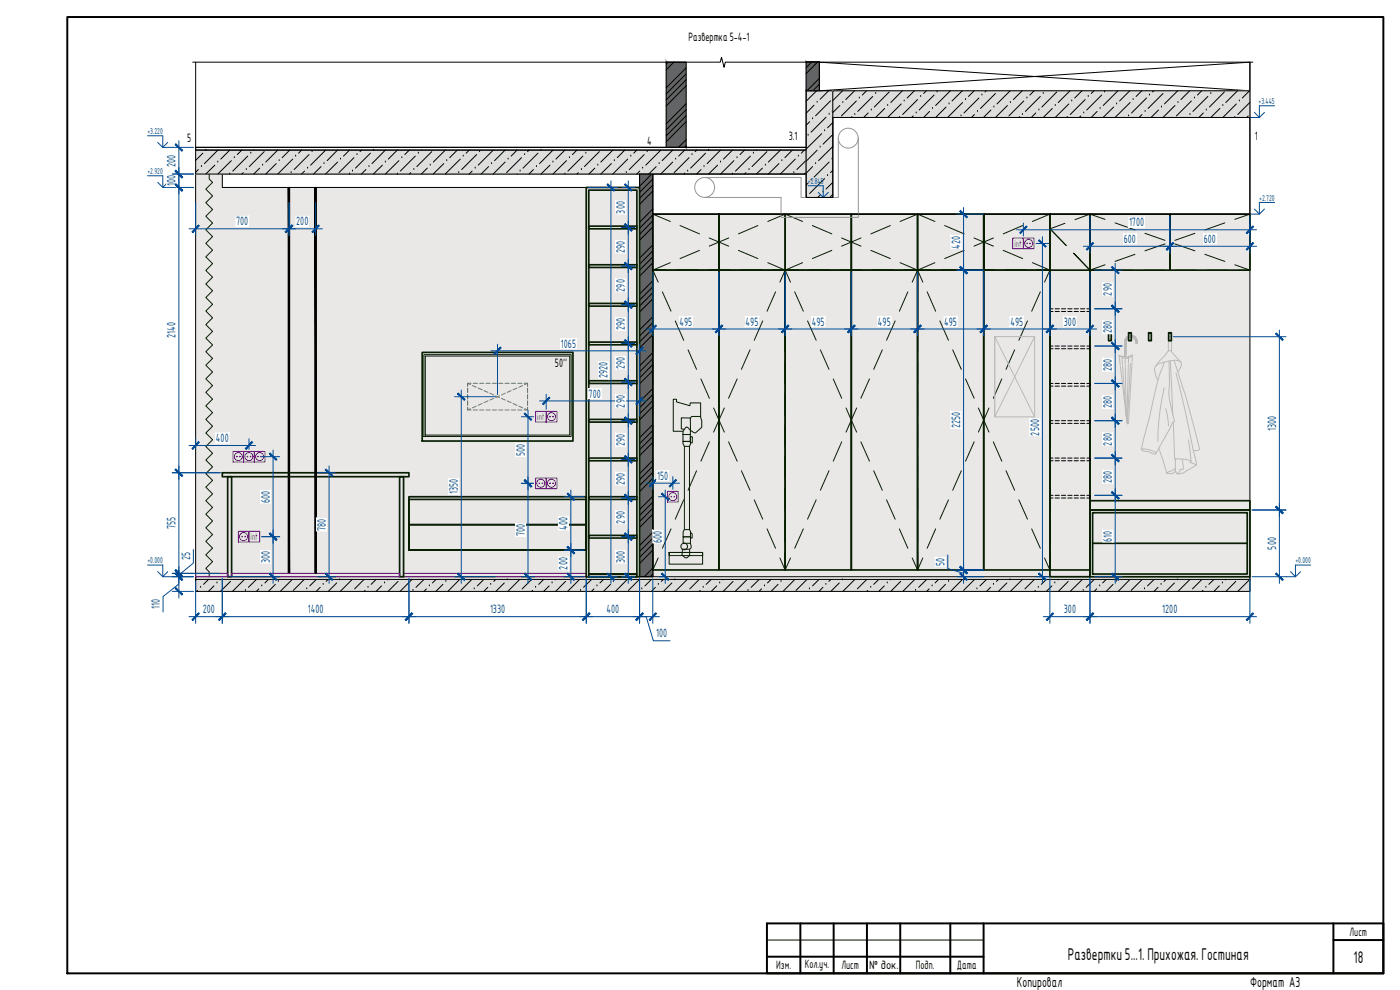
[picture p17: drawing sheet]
<svg xmlns="http://www.w3.org/2000/svg" width="420mm" height="297mm" viewBox="0 0 420 297" stroke-linecap="round" stroke-linejoin="round" font-family="sans-serif">
<defs><g id="words">
<g font-size="4.9">
<text x="320.5" y="288.1">Развертки 5...1. Прихожая. Гостиная</text>
<text x="406.2" y="288.8">18</text>
</g>
<g font-size="4.2">
<text x="305.2" y="296.1">Копировал</text>
<text x="375.2" y="296.1">Формат A3</text>
</g>
<g font-size="3.5">
<text x="206.6" y="12.2">Развертка 5-4-1</text>
<text x="56.2" y="42.7">5</text>
<text x="194.2" y="43.4">4</text>
<text x="236.7" y="42">3.1</text>
<text x="376.6" y="42">1</text>
<text x="166.5" y="110.2">50''</text>
<text x="405" y="280.8">Лист</text>
<text x="233" y="290.8">Изм.</text>
<text x="241.5" y="290.4">Кол.уч.</text>
<text x="252.6" y="290.8">Лист</text>
<text x="260.9" y="290.8">№ док.</text>
<text x="274.9" y="290.8">Подп.</text>
<text x="287.2" y="290.6">Дата</text>
</g>
<g font-size="3.5" fill="#004a95">
<text x="52.7" y="50.1" transform="rotate(-90 52.7 50.1)">200</text>
<text x="52.7" y="55.9" transform="rotate(-90 52.7 55.9)">100</text>
<text x="187.5" y="64.1" transform="rotate(-90 187.5 64.1)">300</text>
<text x="70.9" y="67.6">700</text>
<text x="88.9" y="67.6">200</text>
<text x="338.8" y="67.9">1700</text>
<text x="187.5" y="75.9" transform="rotate(-90 187.5 75.9)">290</text>
<text x="288.2" y="74.6" transform="rotate(-90 288.2 74.6)">420</text>
<text x="337.3" y="72.9">600</text>
<text x="361.3" y="72.9">600</text>
<text x="187.5" y="87.5" transform="rotate(-90 187.5 87.5)">290</text>
<text x="333.7" y="88.7" transform="rotate(-90 333.7 88.7)">290</text>
<text x="52.7" y="101.4" transform="rotate(-90 52.7 101.4)">2140</text>
<text x="187.5" y="99.1" transform="rotate(-90 187.5 99.1)">290</text>
<text x="203.9" y="97.7">495</text>
<text x="223.8" y="97.7">495</text>
<text x="243.6" y="97.7">495</text>
<text x="263.5" y="97.7">495</text>
<text x="283.4" y="97.7">495</text>
<text x="303.2" y="97.7">495</text>
<text x="319.3" y="97.7">300</text>
<text x="333.7" y="100.1" transform="rotate(-90 333.7 100.1)">280</text>
<text x="168.4" y="104.3">1065</text>
<text x="182.3" y="113.5" transform="rotate(-90 182.3 113.5)">2920</text>
<text x="187.5" y="110.7" transform="rotate(-90 187.5 110.7)">290</text>
<text x="333.7" y="111.3" transform="rotate(-90 333.7 111.3)">280</text>
<text x="176.7" y="119.3">700</text>
<text x="187.5" y="122.3" transform="rotate(-90 187.5 122.3)">290</text>
<text x="333.7" y="122.5" transform="rotate(-90 333.7 122.5)">280</text>
<text x="288.2" y="128.5" transform="rotate(-90 288.2 128.5)">2250</text>
<text x="311.8" y="130.7" transform="rotate(-90 311.8 130.7)">2500</text>
<text x="382.9" y="129.3" transform="rotate(-90 382.9 129.3)">1300</text>
<text x="64.8" y="132.7">400</text>
<text x="157.5" y="136.9" transform="rotate(-90 157.5 136.9)">500</text>
<text x="187.5" y="133.9" transform="rotate(-90 187.5 133.9)">290</text>
<text x="333.7" y="133.7" transform="rotate(-90 333.7 133.7)">280</text>
<text x="137.4" y="148.3" transform="rotate(-90 137.4 148.3)">1350</text>
<text x="187.5" y="145.5" transform="rotate(-90 187.5 145.5)">290</text>
<text x="197.3" y="144">150</text>
<text x="333.7" y="144.9" transform="rotate(-90 333.7 144.9)">280</text>
<text x="80.9" y="150.9" transform="rotate(-90 80.9 150.9)">600</text>
<text x="52.7" y="158.8" transform="rotate(-90 52.7 158.8)">755</text>
<text x="97.7" y="159.3" transform="rotate(-90 97.7 159.3)">780</text>
<text x="157.5" y="160.9" transform="rotate(-90 157.5 160.9)">700</text>
<text x="170.3" y="158.9" transform="rotate(-90 170.3 158.9)">400</text>
<text x="187.5" y="157.1" transform="rotate(-90 187.5 157.1)">290</text>
<text x="198.7" y="162.9" transform="rotate(-90 198.7 162.9)">600</text>
<text x="333.7" y="162.5" transform="rotate(-90 333.7 162.5)">610</text>
<text x="382.9" y="164.9" transform="rotate(-90 382.9 164.9)">500</text>
<text x="57" y="168.1" transform="rotate(-90 57 168.1)">25</text>
<text x="80.9" y="168.9" transform="rotate(-90 80.9 168.9)">300</text>
<text x="170.3" y="170.9" transform="rotate(-90 170.3 170.9)">200</text>
<text x="187.5" y="168.9" transform="rotate(-90 187.5 168.9)">300</text>
<text x="283.4" y="169.8" transform="rotate(-90 283.4 169.8)">50</text>
<text x="47.9" y="182.8" transform="rotate(-90 47.9 182.8)">110</text>
<text x="60.9" y="184">200</text>
<text x="92.4" y="184">1400</text>
<text x="147.1" y="184">1330</text>
<text x="182" y="184">400</text>
<text x="319.3" y="184">300</text>
<text x="348.8" y="184">1200</text>
<text x="196.9" y="191.2">100</text>
</g>
<g font-size="2.8" fill="#8a00b8">
<text x="304.4" y="74">int</text>
<text x="161.2" y="126">int</text>
<text x="75.2" y="162">int</text>
</g>
<g font-size="2.4" fill="#004a95">
<text x="377.7" y="31.3">+3.445</text>
<text x="44.2" y="40.3">+3.220</text>
<text x="44.2" y="52.3">+2.920</text>
<text x="242.4" y="55.3">+2.845</text>
<text x="377.9" y="60.3">+2.720</text>
<text x="44.2" y="169.1">+0.000</text>
<text x="388.8" y="169.1">+0.000</text>
</g>
</g></defs>
<g fill="#eae8e6" stroke="#eae8e6" stroke-width=".3">
<path d="M58.7 52.2l8 4v-4zM58.7 52.2l8 4h-8z"/>
<path d="M58.7 56.2l133.2 116.8v-116.8zM58.7 56.2l133.2 116.8h-133.2z"/>
<path d="M195.9 64.2l179.2 108.8v-108.8zM195.9 64.2l179.2 108.8h-179.2z"/>
</g>
<g fill="#000" stroke="#000" stroke-width=".3">
<path d="M86.5 56.2l.4 115.8v-115.8zM86.5 56.2l.4 115.8h-.4z"/>
<path d="M94.5 56.2l.4 115.8v-115.8zM94.5 56.2l.4 115.8h-.4z"/>
</g>
<g fill="#636466" stroke="#636466" stroke-width=".3">
<path d="M191.9 52.2l4 120.8v-120.8zM191.9 52.2l4 120.8h-4z"/>
<path d="M199.9 18.7l6 25.5v-25.5zM199.9 18.7l6 25.5h-6z"/>
<path d="M241.9 18.5l4 8.7v-8.7zM241.9 18.5l4 8.7h-4z"/>
</g>
<g fill="none" stroke="#000" stroke-width=".3">
<path d="M200.4 18.7l-.5 .5M202.2 18.7l-2.3 2.3M243.7 18.5l-1.8 1.8M245.4 18.5l-3.5 3.6M205.9 20.4l-6 6M205.9 31.1l-6 6.1M205.9 22.2l-6 6M205.9 32.9l-6 6M205.9 23.9l-6 6.1M205.9 34.7l-6 6.1M205.9 25.8l-6 6M205.9 36.5l-6 6"/>
<path d="M243 36.5l-1.1 1.1M243.9 35.6h.1M244.3 31.6l-2.4 2.4M245.1 27.2l-3.2 3.2M245.2 30.7h.1M245.9 23.5l-3.8 3.7M245.9 27.1l-.2 .1M245.9 25.3l-2 1.9M247.5 39.2h.1M247.9 35.2l-4.5 4.5M248.7 27.2l-2.6 2.6M248.8 34.3h.1"/>
<path d="M249.3 30.3l-4.5 4.4M249.9 36.8l-1.5 1.5M249.9 33.2l-.2 .2M252.1 31.7l-2.2 2.1M252.9 27.2l-3 3M252.9 30.8h.1M255.7 35.2h.1M256.5 27.2l-2.7 2.7M256.5 34.4h.1M257 30.3l-4.5 4.5M257.9 29.4h.1M260.1 27.2l-1.3 1.3"/>
<path d="M260.6 33.9l-1.4 1.3M261.5 33h.1M261.9 28.9l-4.5 4.5M262.8 28.1h.1M265.5 32.5l-2.7 2.7M266.4 31.7h.1M266.9 27.6l-4.5 4.5M270 35.2h.1M270.5 31.2l-4.1 4M270.8 27.2l-3.5 3.6M271.4 30.3h.1M274.1 34.8l-.5 .4"/>
<path d="M274.4 27.2l-2.2 2.2M275 33.9h.1M275.4 29.9l-4.5 4.5M276.3 28.9h.1M278 27.2l-.8 .9M279 33.4l-1.8 1.8M279.9 32.5h.1M280.3 28.5l-4.5 4.5M281.2 27.6h.1M283.9 32.1l-3.1 3.1M284.8 31.2h.1M285.2 27.2l-4.4 4.5"/>
<path d="M288.4 34.8h.1M288.8 27.2l-3.1 3.1M288.9 30.8l-4.5 4.4M289.8 29.9h.1M292.4 27.2l-1.7 1.7M292.4 34.4l-.9 .8M293.4 33.4h.1M293.8 29.4l-4.5 4.5M294.7 28.5h.1M296 27.2l-.4 .4M297.4 33l-2.3 2.2M298.3 32.1h.1"/>
<path d="M298.7 28.1l-4.4 4.4M302.3 31.7l-3.6 3.5M303.1 27.2l-3.9 4M303.2 30.8h.1M305.9 35.2h.1M306.7 27.2l-2.6 2.7M306.8 34.4h.1M307.3 30.3l-4.5 4.5M308.2 29.4h.1M310.3 27.2l-1.2 1.3M310.9 33.9l-1.4 1.3M311.8 33h.1"/>
<path d="M312.2 28.9l-4.5 4.5M313.1 28.1h.1M315.8 32.5l-2.7 2.7M316.7 31.7h.1M317.2 27.6l-4.5 4.5M320.3 35.2h.1M320.8 31.2l-4.1 4M321.1 27.2l-3.5 3.6M321.6 30.3h.1M324.4 34.8l-.5 .4M324.7 27.2l-2.2 2.2M325.2 33.9h.1"/>
<path d="M325.7 29.9l-4.5 4.5M326.6 28.9h.1M328.3 27.2l-.8 .9M329.3 33.4l-1.8 1.8M330.2 32.5h.1M330.6 28.5l-4.5 4.5M331.5 27.6h.1M334.2 32.1l-3.2 3.1M335.1 31.2h.1M335.5 27.2l-4.4 4.5M338.7 34.8h.1M339 27.2l-3 3.1"/>
<path d="M339.2 30.8l-4.6 4.4M340.1 29.9h.1M342.6 27.2l-1.6 1.7M342.7 34.4l-.9 .8M343.7 33.4h.1M344.1 29.4l-4.5 4.5M345 28.5h.1M346.2 27.2l-.3 .4M347.7 33l-2.3 2.2M348.6 32.1h.1M349 28.1l-4.4 4.4M352.6 31.7l-3.6 3.5"/>
<path d="M353.4 27.2l-3.9 4M353.5 30.8h.1M356.2 35.2h.1M357 27.2l-2.6 2.7M357.1 34.4h.1M357.5 30.3l-4.4 4.5M358.5 29.4h.1M360.6 27.2l-1.2 1.3M361.1 33.9l-1.3 1.3M362 33h.1M362.5 28.9l-4.5 4.5M363.4 28.1h.1"/>
<path d="M366.1 32.5l-2.7 2.7M367 31.7h.1M367.5 27.6l-4.5 4.5M370.6 35.2h.1M371.1 31.2l-4.1 4M371.4 27.2l-3.5 3.6M371.9 30.3h.1M374.6 34.8l-.4 .4M375 27.2l-2.2 2.2M375.1 30.7l-3.6 3.7M59.5 50.9l-.8 .8M60.5 50h.1"/>
<path d="M60.9 46l-2.2 2.1M61.8 45.1h.1M64.5 49.6l-2.7 2.6M65.4 48.6h.1M65.4 45l-4.1 4.1M69 52.2h.1M69 45l-2.7 2.7M69.4 48.2l-4 4M70.3 47.3h.1M72.6 45l-1.4 1.4M73 51.8l-.4 .4M73.9 50.9h.1"/>
<path d="M74.3 46.8l-4.4 4.5M75.3 46h.1M76.2 45v.1M77.9 50.4l-1.7 1.8M78.8 49.6h.1M79.3 45.5l-4.5 4.5M82.9 49.1l-3.1 3.1M83.4 45l-3.6 3.6M83.8 48.2h.1M87 45l-2.3 2.3M87.4 51.8h.1M87.8 47.7l-4.4 4.5"/>
<path d="M88.7 46.8h.1M90.5 45l-.9 1M91.4 51.3l-.9 .9M92.3 50.4h.1M92.8 46.4l-4.5 4.5M93.6 45.5h.1M96.4 50l-2.3 2.2M97.2 49.1h.1M97.7 45.1l-4.5 4.5M101.3 45l-3.1 3.2M101.3 48.6l-3.6 3.6M102.2 47.7h.1"/>
<path d="M104.9 52.2h.1M104.9 45l-1.8 1.8M105.8 51.3h.1M106.2 47.3l-4.5 4.5M107.1 46.4h.1M108.5 45l-.5 .5M109.8 50.9l-1.3 1.3M110.7 50h.1M111.2 46l-4.5 4.4M112.1 45.1h.1M114.8 49.6l-2.7 2.6M115.7 48.6h.1"/>
<path d="M115.7 45l-4.1 4.1M119.3 52.2h.1M119.3 45l-2.8 2.7M119.7 48.2l-4 4M120.6 47.3h.1M122.9 45l-1.4 1.4M123.3 51.8l-.4 .4M124.2 50.9h.1M124.6 46.8l-4.5 4.5M125.6 46h.1M126.4 45v.1M128.2 50.4l-1.8 1.8"/>
<path d="M129.1 49.6h.1M129.6 45.5l-4.5 4.5M133.2 49.1l-3.2 3.1M133.6 45l-3.6 3.6M134.1 48.2h.1M137.2 45l-2.2 2.3M137.7 51.8h.1M138.1 47.7l-4.5 4.5M139 46.8h.1M140.8 45l-.9 1M141.7 51.3l-.9 .9M142.6 50.4h.1"/>
<path d="M143 46.4l-4.4 4.5M143.9 45.5h.1M146.6 50l-2.2 2.2M147.5 49.1h.1M148 45.1l-4.5 4.5M151.6 45l-3.2 3.2M151.6 48.6l-3.6 3.6M152.5 47.7h.1M155.2 52.2h.1M155.2 45l-1.8 1.8M156.1 51.3h.1M156.5 47.3l-4.5 4.5"/>
<path d="M157.4 46.4h.1M158.8 45l-.5 .5M160.1 50.9l-1.3 1.3M161 50h.1M161.5 46l-4.5 4.4M162.3 45.1h.1M165.1 49.6l-2.8 2.6M165.9 48.6h.1M165.9 45l-4 4.1M169.5 52.2h.1M169.5 45l-2.7 2.7M170 48.2l-4.1 4"/>
<path d="M170.9 47.3h.1M173.1 45l-1.3 1.4M173.6 51.8l-.5 .4M174.5 50.9h.1M174.9 46.8l-4.5 4.5M175.8 46h.1M176.7 45v.1M178.5 50.4l-1.8 1.8M179.4 49.6h.1M179.9 45.5l-4.5 4.5M183.5 49.1l-3.2 3.1M183.9 45l-3.6 3.6"/>
<path d="M184.4 48.2h.1M187.5 45l-2.2 2.3M188 51.8h.1M188.4 47.7l-4.5 4.5M189.3 46.8h.1M191.1 45l-.9 1M192 51.3l-.9 .9M192.9 50.4h.1M193.3 46.4l-4.5 4.5M194.2 45.5h.1M195.6 52.2l-3.7 3.7M195.9 53.7l-4 4"/>
<path d="M195.9 55.5l-4 4M195.9 57.3l-4 4M196.9 50l-2.2 2.2M197.8 49.1h.1M198.3 45.1l-4.5 4.5M201.9 45l-3.2 3.2M201.9 48.6l-3.6 3.6M202.8 47.7h.1M205.4 52.2h.1M205.5 45l-1.8 1.8M205.9 41.9l-2.3 2.3M205.9 43.7l-.5 .5"/>
<path d="M206.4 51.3h.1M206.8 47.3l-4.5 4.5M207.7 46.4h.1M209.1 45l-.5 .5M210.4 50.9l-1.4 1.3M211.3 50h.1M211.8 46l-4.5 4.4M212.6 45.1h.1M215.3 49.6l-2.7 2.6M216.2 48.6h.1M216.2 45l-4 4.1M219.8 52.2h.1"/>
<path d="M219.8 45l-2.7 2.7M220.3 48.2l-4.1 4M221.2 47.3h.1M223.4 45l-1.3 1.4M223.9 51.8l-.5 .4M224.8 50.9h.1M225.2 46.8l-4.5 4.5M226.1 46h.1M227 45v.1M228.8 50.4l-1.8 1.8M229.7 49.6h.1M230.2 45.5l-4.5 4.5"/>
<path d="M233.8 49.1l-3.2 3.1M234.2 45l-3.6 3.6M234.7 48.2h.1M237.8 45l-2.3 2.3M238.3 51.8h.1M238.7 47.7l-4.5 4.5M239.6 46.8h.1M241.4 45l-.9 1M241.9 48.1l-2.8 2.8M241.9 51.7l-.5 .5M242.1 59h.1M242.5 40.6h.1"/>
<path d="M242.5 54.9l-.6 .6M243.4 54h.1M243.9 50l-2 2M244.8 49.1h.1M245.2 45.1l-3.3 3.3M246.1 44.1h.1M246.1 58.5l-.7 .8M246.6 40.1l-4.5 4.5M247 57.6h.1M247.5 53.6l-4.5 4.5M248.4 52.7h.1M248.8 48.6l-4.5 4.6"/>
<path d="M249.7 47.7h.1M249.9 40.4l-2.9 2.9M249.9 44l-4.2 4.2M249.9 51.1l-.6 .7M249.9 54.7l-2 2M249.9 58.3l-.9 1M195.9 62.7l-4 4M195.9 73.5l-4 4M195.9 64.5l-4 4M195.9 75.3l-4 4M195.9 66.3l-4 4M195.9 77.1l-4 4"/>
<path d="M195.9 68.1l-4 4M195.9 78.9l-4 4M195.9 84.2l-4 4.1M195.9 95l-4 4M195.9 86l-4 4M195.9 96.8l-4 4M195.9 87.8l-4 4M195.9 98.6l-4 4M195.9 89.6l-4 4M195.9 105.8l-4 4M195.9 116.6l-4 4M195.9 107.6l-4 4"/>
<path d="M195.9 118.3l-4 4.1M195.9 109.4l-4 4M195.9 100.4l-4 4M195.9 111.2l-4 4M195.9 127.4l-4 3.9M195.9 138.1l-4 4M195.9 129.1l-4 4M195.9 139.9l-4 4M195.9 120.2l-4 3.9M195.9 130.9l-4 4M195.9 121.9l-4 4.1M195.9 132.7l-4 4"/>
<path d="M195.9 148.9l-4 4M195.9 159.7l-4 4M195.9 150.7l-4 4M195.9 141.7l-4 4M195.9 152.5l-4 4M195.9 143.5l-4 4M195.9 154.3l-4 4M59 173.8l-.3 .3M59.3 177.2l-.3 .2M60.2 176.2h.1M62.6 173.8l-1.5 1.5M64.2 175.8l-1.6 1.6"/>
<path d="M65.1 174.9h.1M66.2 173.8l-.2 .2M69.2 174.4l-3 3M73.4 173.8l-3.6 3.6M73.7 177.2h.1M77 173.8l-2.5 2.4M77.7 176.7l-.7 .7M78.6 175.8h.1M80.6 173.8l-1.1 1.1M82.6 175.3l-2 2.1M83.5 174.4h.1M87.6 174l-3.5 3.4"/>
<path d="M91.3 173.8l-3.3 3.4M92.1 176.7h.1M94.9 173.8l-1.9 2M96.1 176.2l-1.2 1.2M97 175.3h.1M98.5 173.8l-.6 .6M101 174.9l-2.5 2.5M101.9 174h.1M105.7 173.8l-3.6 3.6M109.3 173.8l-2.9 2.9M109.6 177.2l-.3 .2M110.4 176.2h.1"/>
<path d="M112.9 173.8l-1.5 1.5M114.5 175.8l-1.6 1.6M115.4 174.9h.1M116.5 173.8l-.2 .2M119.5 174.4l-3 3M123.7 173.8l-3.6 3.6M124 177.2h.1M127.3 173.8l-2.5 2.4M128 176.7l-.7 .7M128.9 175.8h.1M130.9 173.8l-1.1 1.1M132.9 175.3l-2.1 2.1"/>
<path d="M133.8 174.4h.1M137.8 174l-3.4 3.4M141.6 173.8l-3.3 3.4M142.3 176.7h.1M145.2 173.8l-1.9 2M146.4 176.2l-1.2 1.2M147.3 175.3h.1M148.8 173.8l-.6 .6M151.3 174.9l-2.5 2.5M152.2 174h.1M156 173.8l-3.6 3.6M159.6 173.8l-2.9 2.9"/>
<path d="M159.9 177.2l-.3 .2M160.7 176.2h.1M163.2 173.8l-1.5 1.5M164.8 175.8l-1.6 1.6M165.7 174.9h.1M166.8 173.8l-.2 .2M169.7 174.4l-2.9 3M173.9 173.8l-3.6 3.6M174.2 177.2h.1M177.5 173.8l-2.4 2.4M178.3 176.7l-.8 .7M179.2 175.8h.1"/>
<path d="M181.1 173.8l-1.1 1.1M183.2 175.3l-2.1 2.1M184.1 174.4h.1M188.1 174l-3.4 3.4M191.9 173.8l-3.3 3.4M192.6 176.7h.1M195.5 173.8l-2 2M195.9 170.5l-2.6 2.5M195.9 161.5l-4 4M195.9 172.2l-.8 .8M195.9 163.3l-4 3.9M195.9 165l-4 4.1"/>
<path d="M196.7 176.2l-1.2 1.2M197.6 175.3h.1M199.1 173.8l-.6 .6M201.6 174.9l-2.5 2.5M202.5 174h.1M206.2 173.8l-3.6 3.6M209.8 173.8l-2.8 2.9M210.1 177.2l-.3 .2M211 176.2h.1M213.4 173.8l-1.5 1.5M215.1 175.8l-1.7 1.6M216 174.9h.1"/>
<path d="M217 173.8l-.1 .2M220 174.4l-3 3M224.2 173.8l-3.6 3.6M224.5 177.2h.1M227.8 173.8l-2.4 2.4M228.6 176.7l-.8 .7M229.4 175.8h.1M231.4 173.8l-1.1 1.1M233.5 175.3l-2.1 2.1M234.4 174.4h.1M238.4 174l-3.4 3.4M242.2 173.8l-3.3 3.4"/>
<path d="M242.9 176.7h.1M245.8 173.8l-2 2M247 176.2l-1.2 1.2M247.9 175.3h.1M249.4 173.8l-.6 .6M251.9 174.9l-2.6 2.5M252.8 174h.1M256.5 173.8l-3.6 3.6M260.1 173.8l-2.8 2.9M260.4 177.2l-.3 .2M261.3 176.2h.1M263.7 173.8l-1.5 1.5"/>
<path d="M265.4 175.8l-1.7 1.6M266.3 174.9h.1M267.3 173.8l-.1 .2M270.3 174.4l-3 3M274.5 173.8l-3.6 3.6M274.8 177.2h.1M278.1 173.8l-2.4 2.4M278.8 176.7l-.7 .7M279.7 175.8h.1M281.7 173.8l-1.1 1.1M283.8 175.3l-2.1 2.1M284.7 174.4h.1"/>
<path d="M288.7 174l-3.4 3.4M292.5 173.8l-3.3 3.4M293.2 176.7h.1M296.1 173.8l-2 2M297.3 176.2l-1.2 1.2M298.2 175.3h.1M299.7 173.8l-.7 .6M302.2 174.9l-2.6 2.5M303.1 174h.1M306.8 173.8l-3.6 3.6M310.4 173.8l-2.8 2.9M310.7 177.2l-.3 .2"/>
<path d="M311.6 176.2h.1M314 173.8l-1.5 1.5M315.7 175.8l-1.7 1.6M316.6 174.9h.1M317.6 173.8l-.1 .2M320.6 174.4l-3 3M324.8 173.8l-3.6 3.6M325.1 177.2h.1M328.4 173.8l-2.4 2.4M329.1 176.7l-.7 .7M330 175.8h.1M332 173.8l-1.1 1.1"/>
<path d="M334.1 175.3l-2.1 2.1M335 174.4h.1M339 174l-3.4 3.4M342.8 173.8l-3.3 3.4M343.5 176.7h.1M346.4 173.8l-2 2M347.6 176.2l-1.3 1.2M348.4 175.3h.1M349.9 173.8l-.6 .6M352.5 174.9l-2.6 2.5M353.4 174h.1M357.1 173.8l-3.6 3.6"/>
<path d="M360.7 173.8l-2.8 2.9M361 177.2l-.3 .2M361.9 176.2h.1M364.3 173.8l-1.5 1.5M365.9 175.8l-1.6 1.6M366.9 174.9h.1M367.9 173.8l-.2 .2M370.9 174.4l-3 3M375.1 173.8l-3.6 3.6"/>
</g>
<!-- layer: 0 -->
<g fill="none" stroke="#000" stroke-width=".3">
<path d="M57.8 18.7h158.4l.3-1.5 .8 3 .4-1.5h158.3M58.7 18.7v25.5h183.2v-17.4M199.9 18.7h6v25.5h-6zM241.9 18.5h4v8.7h-4zM245.9 18.7v8.5h129.2v-8.5M245.9 18.7l129.2 8.5v-8.5l-129.2 8.5zM241.9 27.2h8v32.1h-8zM249.9 27.2h125.2v8h-125.2zM58.7 44.2h191.2v-17h125.2v150.2h-316.4zM58.7 45h183.2v7.2h-183.2zM58.7 44.2h183.2v.8h-183.2zM66.7 52.2h125.2v4h-125.2z"/>
<path d="M191.9 52.2h4v120.8h-4zM195.9 52.2h46v7.1h8v-24.1h125.2v29h-179.2zM316 92.7h-.9v.8h.9M316.7 93.5h1.2M316.7 92.7h1.2M318.6 93.5h1.2M318.6 92.7h1.2M320.5 93.5h1.2M320.5 92.7h1.2M322.4 93.5h1.2M322.4 92.7h1.2M324.3 93.5h1.2"/>
<path d="M324.3 92.7h1.2M326.2 92.7h.9v.8h-.9M316 115h-.9v.9h.9M316 103.8h-.9v.8h.9M316.7 115.9h1.2M316.7 115h1.2M316.7 104.6h1.2M316.7 103.8h1.2M318.6 115.9h1.2M318.6 115h1.2M318.6 104.6h1.2M318.6 103.8h1.2"/>
<path d="M320.5 115.9h1.2M320.5 115h1.2M320.5 104.6h1.2M320.5 103.8h1.2M322.4 115.9h1.2M322.4 115h1.2M322.4 104.6h1.2M322.4 103.8h1.2M324.3 115.9h1.2M324.3 115h1.2M324.3 104.6h1.2M324.3 103.8h1.2"/>
<path d="M326.2 115h.9v.9h-.9M326.2 103.8h.9v.8h-.9M316 137.4h-.9v.8h.9M316 126.2h-.9v.8h.9M316.7 138.2h1.2M316.7 137.4h1.2M316.7 127h1.2M316.7 126.2h1.2M318.6 138.2h1.2M318.6 137.4h1.2M318.6 127h1.2M318.6 126.2h1.2"/>
<path d="M320.5 138.2h1.2M320.5 137.4h1.2M320.5 127h1.2M320.5 126.2h1.2M322.4 138.2h1.2M322.4 137.4h1.2M322.4 127h1.2M322.4 126.2h1.2M324.3 138.2h1.2M324.3 137.4h1.2M324.3 127h1.2M324.3 126.2h1.2"/>
<path d="M326.2 137.4h.9v.8h-.9M326.2 126.2h.9v.8h-.9M316 148.6h-.9v.8h.9M316.7 149.4h1.2M316.7 148.6h1.2M318.6 149.4h1.2M318.6 148.6h1.2M320.5 149.4h1.2M320.5 148.6h1.2M322.4 149.4h1.2M322.4 148.6h1.2M324.3 149.4h1.2"/>
<path d="M324.3 148.6h1.2M326.2 148.6h.9v.8h-.9M58.7 173h316.4v.8h-316.4zM58.7 173.8h316.4v3.6h-316.4zM230.2 282.1h65"/>
</g>
<g fill="#dedfdd" stroke="#dedfdd" stroke-width=".3">
<path d="M58.7 173.8l316.4 3.6v-3.6zM58.7 173.8l316.4 3.6h-316.4z"/>
<path d="M58.7 45l183.2 7.2v-7.2zM58.7 45l183.2 7.2h-183.2z"/>
<path d="M241.9 27.2l8 32.1v-32.1zM241.9 27.2l8 32.1h-8z"/>
<path d="M249.9 27.2l125.2 8v-8zM249.9 27.2l125.2 8h-125.2z"/>
</g>
<g fill="none" stroke="#071f00" stroke-width=".51">
<path d="M175.9 56.2h16v116.8h-16zM176.7 57.1h14.4v115.1h-14.4zM176.7 79.4h14.4v.8h-14.4zM176.7 67.8h14.4v.9h-14.4zM195.9 64.2h19.9v16.9v-16.9h19.8v16.9h-39.7zM235.6 64.2h19.9v16.9h-19.9zM255.5 64.2h19.9v16.9h-19.9zM275.4 64.2h19.8v16.9v-16.9h19.9v16.9h-39.7zM315.1 64.2h12v108.8h-12zM327.1 64.2h24v16.9h-24zM351.1 64.2h24v16.9h-24zM176.7 91h14.4v.8h-14.4z"/>
<path d="M195.9 81.1h19.9v89.9h-19.9zM215.8 81.1h19.8v89.9h-19.8zM235.6 81.1h19.9v89.9h-19.9zM255.5 81.1h19.9v89.9h-19.9zM275.4 81.1h19.8v89.9h-19.8zM295.2 81.1h19.9v89.9h-19.9zM315.1 81.1h12v89.9h-12zM332.7 99.9h.8v2.3h-.8zM338.7 99.9h.8v2.3h-.8zM344.7 99.9h.8v2.3h-.8zM350.7 99.9h.8v2.3h-.8zM126.7 105.7h45.3v26.6h-45.3z"/>
<path d="M176.7 114.2h14.4v.8h-14.4zM176.7 102.6h14.4v.8h-14.4zM176.7 137.4h14.4v.8h-14.4zM176.7 125.8h14.4v.8h-14.4zM66.7 141.8h56v1.2h-56zM68.3 143h1.2v30h-1.2zM119.9 143h1.2v30h-1.2zM122.7 149h53.2v16h-53.2h53.2v-7.6h-53.2v7.6zM122.7 149.8h53.2v7.6h-53.2zM176.7 149h14.4v.8h-14.4zM327.1 153h48v20h-48zM327.1 150.2h48v2.8h-48z"/>
<path d="M327.9 153.8h46.4v18.4h-46.4zM176.7 172.2h14.4v.8h-14.4zM176.7 160.6h14.4v.8h-14.4zM327.9 163h46.4"/>
</g>
<g fill="none" stroke="#071f00" stroke-width=".3">
<path d="M62.8 52.2v1.5l1 1-2 2.1 2 2-2 2 2 2.1-2 2 2 2-2 2 2 2.1-2 2 2 2-2 2.1 2 2-2 2 2 2.1-2 2 2 2-2 2.1 2 2-2 2 2 2.1-2 2 2 2-2 2.1 2 2-2 2 2 2.1-2 2 2 2-2 2.1 2 2-2 2 2 2-2 2.1 2 2-2 2 2 2.1-2 2 2 2-2 2.1 2 2-2 2 2 2.1-2 2 2 2-2 2.1 2 2-2 2 2 2.1-2 2 2 2-2 2.1 2 2-2 2 2 2.1-2 2 2 2-2 2 1 1.1v1.4M195.9 64.2l5.3 2.2M201.2 78.8l-5.3 2.3h4M204.1 67.7l5.8 2.5M209.9 75.1l-5.8 2.5M212.9 71.4l5.8 2.5M218.7 71.4l-5.8 2.5M221.6 75.1l5.9 2.5M227.5 67.7l-5.9 2.5M230.4 78.8l5.2 2.3h-4M230.4 66.4l5.2-2.2 5.3 2.2M240.9 78.8l-5.3 2.3h4"/>
<path d="M243.8 67.7l5.8 2.5M249.6 75.1l-5.8 2.5M252.6 71.4l5.8 2.5M258.4 71.4l-5.8 2.5M261.4 75.1l5.8 2.5M267.2 67.7l-5.8 2.5M270.1 78.8l5.3 2.3h-4M270.1 66.4l5.3-2.2 5.2 2.2M280.6 78.8l-5.2 2.3h4M283.5 67.7l5.8 2.5M289.3 75.1l-5.8 2.5M292.3 71.4l5.9 2.5"/>
<path d="M298.2 71.4l-5.9 2.5M301.1 75.1l5.8 2.5M306.9 67.7l-5.8 2.5M309.8 78.8l5.3 2.3h-4M315.1 64.2l-5.3 2.2M319.6 67l-4.5 1.7 4.9 5-4.9-5M322.2 76l4.9 5.1-4.9-5.1M331.6 79.4l-4.5 1.7h3.4M331.6 65.8l-4.5-1.6-4.5 1.7M334.6 66.9l6 2.1M340.6 76.3l-6 2.1M343.6 70l6 2.1"/>
<path d="M349.6 73.2l-6 2.1M352.6 73.2l6 2.1M358.6 70l-6 2.1M361.6 76.3l6 2.1M367.6 66.9l-6 2.1M370.6 79.4l4.5 1.7h-3.3M375.1 64.2l-4.5 1.6M195.9 89.5v6.4M195.9 99v6.4M197.5 84.7l-1.6-3.6v5.2M198.8 87.6l2.6 5.8M202.6 96.3l2.6 5.8"/>
<path d="M203.1 81.1h6.3M212.6 81.1h6.3M222.1 81.1h6.4M228.9 96.3l-2.5 5.8M232.7 87.6l-2.5 5.8M235.6 81.1l-1.5 3.6M235.6 81.1v5.2M235.6 89.5v6.4M235.6 99v6.4M235.6 81.1l1.6 3.6M238.5 87.6l2.6 5.8M242.4 96.3l2.5 5.8"/>
<path d="M242.8 81.1h6.3M252.3 81.1h6.4M261.8 81.1h6.4M268.6 96.3l-2.5 5.8M272.5 87.6l-2.6 5.8M275.4 81.1l-1.6 3.6M275.4 81.1v5.2M275.4 89.5v6.4M275.4 99v6.4M275.4 81.1l1.5 3.6M278.3 87.6l2.5 5.8M282.1 96.3l2.5 5.8"/>
<path d="M282.5 81.1h6.4M292.1 81.1h6.3M301.6 81.1h6.3M308.4 96.3l-2.6 5.8M312.2 87.6l-2.6 5.8M313.5 84.7l1.6-3.6v5.2M315.1 89.5v6.4M315.1 99v6.4M333.7 81.1h6.3M343.2 81.1h6.3M352.7 81.1h6.4M362.2 81.1h6.4"/>
<path d="M127.2 106.4h44.2v24.6h-44.2zM127.6 106.8h43.4v23.7h-43.4zM195.9 108.6v6.3M195.9 118.1v6.3M206.5 105l2.5 5.8M210.4 113.7l2.5 5.8M221.2 113.7l-2.5 5.8M225.1 105l-2.6 5.8M235.6 108.6v6.3M235.6 118.1v6.3M246.2 105l2.6 5.8M250.1 113.7l2.5 5.8"/>
<path d="M260.9 113.7l-2.5 5.8M264.8 105l-2.6 5.8M275.4 108.6v6.3M275.4 118.1v6.3M285.9 105l2.6 5.8M289.8 113.7l2.6 5.8M300.7 113.7l-2.6 5.8M304.5 105l-2.6 5.8M315.1 108.6v6.3M315.1 118.1v6.3M195.9 127.6v6.4M195.9 137.1v6.4"/>
<path d="M212.9 132.6l-2.5 5.8M214.2 122.4l1.6 3.7-1.6 3.6M217.4 122.4l-1.6 3.7 1.6 3.6M218.7 132.6l2.5 5.8M235.6 127.6v6.4M235.6 137.1v6.4M252.6 132.6l-2.5 5.8M253.9 122.4l1.6 3.7-1.6 3.6M257.1 122.4l-1.6 3.7 1.6 3.6M258.4 132.6l2.5 5.8M275.4 127.6v6.4M275.4 137.1v6.4"/>
<path d="M292.4 132.6l-2.6 5.8M293.6 122.4l1.6 3.7-1.6 3.6M296.8 122.4l-1.6 3.7 1.6 3.6M298.1 132.6l2.6 5.8M315.1 127.6v6.4M315.1 137.1v6.4M195.9 146.7v6.3M195.9 156.2v6.3M201.4 158.7l-2.6 5.8M205.2 150l-2.6 5.8M209 141.3l-2.5 5.8M222.5 141.3l2.6 5.8"/>
<path d="M226.4 150l2.5 5.8M230.2 158.7l2.5 5.8M235.6 146.7v6.3M235.6 156.2v6.3M241.1 158.7l-2.6 5.8M244.9 150l-2.5 5.8M248.8 141.3l-2.6 5.8M262.2 141.3l2.6 5.8M266.1 150l2.5 5.8M269.9 158.7l2.6 5.8M275.4 146.7v6.3M275.4 156.2v6.3"/>
<path d="M280.8 158.7l-2.5 5.8M284.6 150l-2.5 5.8M288.5 141.3l-2.6 5.8M301.9 141.3l2.6 5.8M305.8 150l2.6 5.8M309.6 158.7l2.6 5.8M315.1 146.7v6.3M315.1 156.2v6.3M195.9 165.7v5.3l1.6-3.6M234.1 167.4l1.5 3.6v-5.3v5.3l1.6-3.6M273.8 167.4l1.6 3.6v-5.3v5.3l1.5-3.6M315.1 165.7v5.3l-1.6-3.6"/>
</g>
<!-- layer: 0 -->
<g fill="#fff" stroke="#fff" stroke-width=".3">
<path d="M216.5 17.2l.4 1.5h-.7z"/>
<path d="M216.9 18.7h.8l-.4 1.5z"/>
</g>
<path d="M20.2 5.1h395v286.9h-395zM230.2 277.1h185v14.9h-185zM240.2 277.1v14.9M250.2 277.1v14.9M260.2 277.1v14.9M270.2 277.1v14.9M285.2 277.1v14.9M295.2 277.1v14.9M400.2 277.1v14.9M230.2 287h65M400.2 282.1h15" fill="none" stroke="#000" stroke-width=".59"/>
<path d="M58.7 172h9.6v1h-9.6zM69.5 172h50.4v1h-50.4zM121.1 172h54.8v1h-54.8z" fill="none" stroke="#720072" stroke-width=".3"/>
<path d="M86.5 56.2h.4v115.8h-.4zM94.5 56.2h.4v115.8h-.4z" fill="none" stroke="#000" stroke-width=".3"/>
<g fill="none" stroke="#8a00b8" stroke-width=".3">
<path d="M303.9 71.4h3.2v3.2h-3.2zM307.1 71.4h3.2v3.2h-3.2zM69.9 135.5h3.2v3.1h-3.2zM73.1 135.5h3.2v3.1h-3.2zM76.3 135.5h3.2v3.1h-3.2zM160.7 123.4h3.2v3.2h-3.2zM163.9 123.4h3.2v3.2h-3.2zM71.5 159.4h3.2v3.2h-3.2zM74.7 159.4h3.2v3.2h-3.2zM160.7 143.5h3.2v3.1h-3.2zM163.9 143.5h3.2v3.1h-3.2zM200.3 147.4h3.2v3.3h-3.2z"/>
<circle cx="308.3" cy="73" r=".11"/>
<circle cx="308.7" cy="73" r="1.21"/>
<circle cx="309.1" cy="73" r=".11"/>
<circle cx="71.1" cy="137" r=".11"/>
<circle cx="71.5" cy="137" r="1.21"/>
<circle cx="71.9" cy="137" r=".11"/>
<circle cx="74.2" cy="137" r=".11"/>
<circle cx="74.7" cy="137" r="1.21"/>
<circle cx="75.2" cy="137" r=".11"/>
<circle cx="77.4" cy="137" r=".11"/>
<circle cx="77.9" cy="137" r="1.21"/>
<circle cx="78.3" cy="137" r=".11"/>
<circle cx="165" cy="125" r=".11"/>
<circle cx="165.5" cy="125" r="1.21"/>
<circle cx="166" cy="125" r=".11"/>
<circle cx="161.9" cy="145" r=".11"/>
<circle cx="162.3" cy="145" r="1.21"/>
<circle cx="162.8" cy="145" r=".11"/>
<circle cx="165" cy="145" r=".11"/>
<circle cx="165.5" cy="145" r="1.21"/>
<circle cx="166" cy="145" r=".11"/>
<circle cx="201.4" cy="149" r=".11"/>
<circle cx="201.9" cy="149" r="1.21"/>
<circle cx="202.3" cy="149" r=".11"/>
<circle cx="72.7" cy="161" r=".11"/>
<circle cx="73.1" cy="161" r="1.21"/>
<circle cx="73.6" cy="161" r=".11"/>
</g>
<g fill="none" stroke="#bababa" stroke-width=".3">
<path d="M298.5 101h12v24.1h-12zM310.5 101l-12 24.1v-24.1l12 24.1M335.8 106.6l.4 .4a.48 .48 0 0 1 .7 .4 .49 .49 0 0 0 .8-.4M335.9 106.6l1.5 .3M335.9 106.7l.3 3M336.7 107l.2 2.5M336.9 109.8l1.1 14.8M337.4 106.9l.5 .1M337.5 105.8h.1M337.5 104.5h.1M337.5 104.9h.1M337.5 105.4h.1"/>
<path d="M337.5 106h.1M337.5 104.2h.1M337.5 105.6h.1M337.5 106.4h.1M337.6 105.7h.1M337.6 106.1h.1M337.6 106.5h.1M337.6 104.3h.1M337.6 106.3h.1M337.6 106.9h.1M337.6 102.3h.1M337.6 103.9h.1"/>
<path d="M337.6 105.5h.1M337.6 103.5h.1M337.6 107a.53 .53 0 0 0 .5 .6 .53 .53 0 0 0 .6-.5v1.8M337.7 104.3h.1M337.7 106.3h.1M337.7 102.1h.1M337.7 107v2.2M337.7 102.4h.1M337.7 102.9h.1M337.7 102.3h.1M337.7 103.4h.1M337.7 103.9h.1"/>
<path d="M337.7 104.9h.1M337.7 102.8h.1M337.7 104.8h.1M337.7 102.2h.1M337.7 105.1h.1M337.7 109.5l.3 15.6M337.7 103.2h.1M337.7 103.6h.1M337.7 104h.1M337.7 105.4h.1M337.7 106.5h.1M337.7 106.8h.1"/>
<path d="M337.7 105.8h.1M337.7 106.6h.1M337.8 104.4h.1M337.8 104.8h.1M337.8 105.1h.1M337.8 105.5h.1M337.8 102.9h.1M337.8 102.8h.1M337.8 104h.1M337.8 106h.1M337.8 106.6h.1M337.8 105.9h.1"/>
<path d="M337.8 106.3h.1M337.8 106.7h.1M337.8 106.8h.1M337.9 102.3h.1M337.9 102.9h.1M337.9 103.9h.1M337.9 103.3h.1M337.9 105.3h.1M337.9 103.1h.1M337.9 104.4h.1M337.9 105.4h.1M337.9 105.9h.1"/>
<path d="M337.9 107h.1M337.9 102.5h.1M337.9 101.6h.1M337.9 103.8h.1M337.9 106.9l.4 .2 .4-.2v.2M337.9 101.8h.1M337.9 103.4h.1M337.9 104.5h.1M337.9 106h.1M338 102.6h.1M338 103h.1M338 103.4h.1"/>
<path d="M338 101.8h.1M338.1 101.8h.1M338.2 101.3h.1M338.2 101.7h.1M338.2 101.8h.1M338.2 101.5h.1M338.2 101.2h.1M338.3 101.2h.1M338.4 101.2h.1M338.5 101.1h.1M338.5 101.5h.1M338.5 101.3h.1"/>
<path d="M338.5 101.4h.1M338.6 101.2h.1M338.6 109.2l-.4 17.4M338.7 101h.1M338.7 106.9l1.1-.4-.5 .6h-.7M338.7 101.3h.1M338.8 101.2h.1M338.8 101h.1M338.9 101.2h.1M339 101.1h.1M339 100.8h.1M339 101.2h.1"/>
<path d="M339.1 101.1h.1M339.1 101.3h.1M339.2 100.9h.1M339.3 109l-1 18.2-2-17.2M339.3 101h.1M339.4 101.1h.1M339.5 100.9h.1M339.5 101.1h.1M339.5 100.8h.1M339.6 100.8h.1M339.6 101.1h.1M339.7 108.9l-1 18.2"/>
<path d="M339.8 100.9h.1M339.8 101.2h.1M339.9 101.2h.1M339.9 106.5l-.2 2.1M339.9 101h.1M340 101.1h.1M340 101h.1M340.2 101h.1M340.3 101.2h.1M340.3 101.3h.1M340.4 101.5h.1M340.4 101.3h.1"/>
<path d="M340.4 101.1h.1M340.6 101.4h.1M340.6 101.5h.1M340.7 101.2h.1M340.7 101.5h.1M340.7 101.3h.1M340.7 101.4h.1M340.8 102.8a1.42 1.42 0 0 0-1.3-1.5 1.42 1.42 0 0 0-1.5 1.3l-.1 4.4M340.8 101.6h.1M340.8 102h.1M340.8 101.9h.1M340.8 102.8l.2 .3 .3-.3"/>
<path d="M340.9 102.8h.1M340.9 101.5h.1M340.9 102.2h.1M340.9 101.9h.1M340.9 103h.1M340.9 102.9h.1M341 102.4h.1M341 102.5h.1M341.1 101.9h.1M341.1 101.8h.1M341.1 102.4h.1M341.1 103.1h.1"/>
<path d="M341.1 102.2h.1M341.1 102.6h.1M341.1 103h.1M341.2 102.9h.1M341.2 103h.1M341.2 102.4h.1M341.2 102.3h.1M341.3 102.9a1.88 1.88 0 0 0-1.7-2.1 1.88 1.88 0 0 0-2.1 1.7l-.1 4.5M341.3 102.9h.1M341.3 102.6h.1M349.4 116.3a74.3 74.3 0 0 0-1.9 16.1M349.5 108.7l-1.7 4.3-5.3 21.9a6.5 6.5 0 0 1 4.3 .8l.1 .4-.5 .2a6.6 6.6 0 0 0-3.5-1l-.4-.4"/>
<path d="M350.6 105.4v-4.4h1v4.4M350.8 108.4l.1 11.2 1.6 6.8-.6 .4-.8 1.8-4.2 7.5M351.2 108.3l.8 16.1M352.3 108.1l1.3 3.8a198.4 198.4 0 0 1 6.4 22.9l-.4 .4h-1.5M352.9 111.9l3 12.3 2.2 11M353.6 111.5l.8-1.3 .2-1.1-.2-.5-.9-.4a14.5 14.5 0 0 0-6 1.1l-.7 .6-.3 1 .5 2.2 .5 .9M354.4 108.6l-2.7-3-.7-.5-.5 .3-3.7 4.5M347.8 134.5l2.3 7.5 2.6-1.3M349.8 122.6l.6 2.2 .3 3M352.1 126.6l.4 11 3.4 .2 1.6 .5-.4 .4 2 .8-3.9 2.3-.9 .4-1.1-.1-.4-.8-.1-3.6M354.8 137.8l.2 3.2-.6-.2-.7 1.1-.5 .2M356.7 132l.8 6.3"/>
<path d="M358.1 135.2l1 4.3M352.8 141.3l-.4 .5-1 .3-1.3-.1"/>
</g>
<g fill="none" stroke="#004a95" stroke-width=".3">
<path d="M376.5 33.7l1.5 1.5 1.5-1.5M382.5 31.7h-4.5v3.5h-2.9M44.3 40.8h4.6v3.4h9.2M44.3 52.7h4.6v3.5h9.2M47.3 42.7l1.6 1.5 1.4-1.5M47.3 54.7l1.6 1.5 1.4-1.5M51.7 52.2h6.4M53.7 42.2v137.2M176.5 56.2h8.8M183.3 54.3v120.7M186.6 56.2h3.9M188.6 54.3v120.7"/>
<path d="M242.5 55.7h4.6v3.6h2.8M245.6 57.7l1.5 1.6 1.5-1.6M56.7 68.7h40M58.7 60.9v9.7M86.7 60.9v9.7M94.7 60.9v9.7M186.6 68.2h3.9M186.6 79.8h3.9M287.2 64.2h8.1M289.2 62.3v112.7M305.1 68.9h72M307.1 66.9v3.9"/>
<path d="M310.9 73.1h3.9M312.8 71v104M325.1 73.9h52M327.1 64.9v11M334.7 79v96M351.1 64.9v11M375.1 64.9v11M376.5 62.7l1.5 1.5 1.5-1.5M382.5 60.7h-4.5v3.5h-2.9M186.6 91.4h3.9M193.9 98.7h135.2M195.9 81.6v19.1"/>
<path d="M215.8 81.6v19.1M235.6 81.6v19.1M255.5 81.6v19.1M275.4 81.6v19.1M287.2 81.1h8.1M295.2 81.6v19.1M315.1 81.6v19.1M327.1 81.6v19.1M328.5 81.1h8.2M328.5 92.7h8.2M384 99v76M136.4 119h12.3"/>
<path d="M138.4 117v58M147.3 105.3h46.6M149.3 103.3v15.1M163.9 118.3v4.5M186.6 103h3.9M186.6 114.6h3.9M191.9 103.3v21.5M328.5 103.8h8.2M328.5 115h8.2M352.1 101h33.9M56.7 133.7h20M58.7 131.6v3.2"/>
<path d="M74.7 131.6v3.2M78.5 137h5.4M82 135v40M98.8 139.8v35.2M156.5 125h3.6M158.5 123v52M161.9 120.3h32M186.6 126.2h3.9M186.6 137.8h3.9M328.5 126.2h8.2M328.5 137.4h8.2M51.7 141.8h14.4"/>
<path d="M95.3 141.8h5.5M156.5 145h3.6M169.3 149h6M171.3 147.1v27.9M186.6 149.4h3.9M193.9 145h10M195.9 143v3.8M197.7 149h2M199.6 147.1v27.9M201.9 143v3.8M328.5 148.6h8.2M375.8 153h10.2"/>
<path d="M44.3 169.5h4.6v3.5h9.2M47.3 171.5l1.6 1.5 1.4-1.5M51.7 177.4h6.4M51.7 172h14.4M53.7 175.2l-4.8 3.8v4.6M53.7 172v1v-1M58 164.8v4.1l-4.3 3.6M58.7 174.4v12.6M66.7 173.6v13.4M69 173h14.9M78.5 161h5.4M95.3 173h5.5"/>
<path d="M122.7 173.6v13.4M136.4 173h12.3M156.5 173h4M169.3 173h6M169.3 165h6M175.9 173.6v13.4M176.5 173h8.8M186.6 173h3.9M186.6 161h3.9M191.9 173.6v13.4M195.9 173.6v13.4M197.7 173h2"/>
<path d="M284.4 166.5v4.1l4.8 1.4M287.2 171h8.1M287.2 173h8.1M310.9 173h3.9M315.1 173.6v13.4M327.1 173.6v13.4M328.5 173h8.2M375.1 173.6v13.4M387.3 171.5l1.5 1.5 1.5-1.5M393.4 169.5h-4.6v3.5h-13M56.7 185h141.2M193.9 185l2.2 7.3h5"/>
<path d="M313.1 185h64"/>
</g>
<!-- layer: 0 -->
<g fill="none" stroke="#939598" stroke-width=".3">
<path d="M251.6 41.5v17.8h-11.2v-6.1h-28.9M257.6 41.5v23.7h-23.2v-5.9h-22.9"/>
<circle cx="211.5" cy="56.2" r="2.98"/>
<circle cx="254.6" cy="41.5" r="2.98"/>
</g>
<g fill="none" stroke="#071f00" stroke-width=".3">
<path d="M205 130.4h2.2v2h-2.2zM205.4 133.9h1.5v25h-1.5zM205.4 133.9l-.4-.8v-.7h2.2l-.3 1.5M205.4 128.8l-.9-.1v-3.3h2.7v3.7l1.2 .8h.3l1.9-1.7v-2l-.3-.9v-4.4h-3.2v.8l-4.1-1.1v-.8h-.9v9.6h2.9M205.9 128.2h.4l.9 .9v1.3h-2.2v-1zM207.2 131h.6v1.9h-.6zM210.3 125h-2.7l-.4 .4M205.4 158.9l-.4 .6v1.6h2.2v-1.7l-.3-.5M207.2 159.7l.5 .5v1.2h-.5M200.8 165.8v.9h10.1v-.9h-10.1h10.1v3.5h-10.1zM204.8 164.8h2.2v1.9l-.9 .7h-.4l-1-.9zM205 161.1h2.2v1.9h-2.2z"/>
<path d="M207.2 163l.2 1.4-.4 .4"/>
<circle cx="205.3" cy="164" r=".99"/>
</g>
<g fill="none" stroke="#58ba48" stroke-width=".3">
<path d="M140.3 116.5v1.3M140.3 118.4v1.3M141.4 115h-1.1v.9v-.9l.9 .4M141.8 115.7l1.1 .5M142 115h1.3M143.5 116.4l1.2 .6M143.9 115h1.3M145.2 117.2l1.2 .5M145.8 115h1.3M147 118l1.2 .5M147.7 115h1.3M148.2 119.5l-1.2 .5"/>
<path d="M148.8 118.8l1.1 .5M149.6 115h1.3M149.9 118.8l-1.1 .5M150.5 119.5l1.1 .5M151.6 115h1.2M151.6 118l-1.1 .5M153.4 117.2l-1.2 .5M153.5 115h1.2M155.1 116.4l-1.1 .6M155.4 115h1.2M156.8 115.7l-1.1 .5M157.3 115h1v.9v-.9l-.9 .4"/>
<path d="M158.3 116.5v1.3M158.3 118.4v1.3M140.3 120.3v1.3M141.2 122.6l-.9 .4v-.8v.8h1.1M142 123h1.3M142.9 121.9l-1.1 .5M143.9 123h1.3M144.7 121.1l-1.2 .5M145.8 123h1.3M146.4 120.3l-1.2 .5M147.7 123h1.3M149.6 123h1.3"/>
<path d="M151.6 123h1.2M152.2 120.3l1.2 .5M153.5 123h1.2M154 121.1l1.1 .5M155.4 123h1.2M155.7 121.9l1.1 .5M157.4 122.6l.9 .4v-.8v.8h-1M158.3 120.3v1.3"/>
</g>
<!-- layer: 0 -->
<g fill="#004a95" stroke="#004a95" stroke-width=".3">
<path d="M288.1 80.2l2 2 .2-.3zM288.1 80.2l.2-.2 2 1.9z"/>
<path d="M288.1 170.1l2.2 1.8-2-2zM288.1 170.1l2.2 1.8-.2 .3z"/>
<path d="M288.3 80l-.2 .2 2.2 1.7zM288.1 80.2l2.2 1.7-.2 .3z"/>
<path d="M288.1 63.4l2 1.9 .2-.2zM288.1 63.4l.2-.3 2 2z"/>
<path d="M382.9 152.1l2 2 .2-.2zM382.9 152.1l.2-.2 2 2z"/>
<path d="M383.1 171.9l-.2 .3 2.2 1.7zM382.9 172.2l2.2 1.7-.2 .2z"/>
<path d="M196.8 97.6l-1.8 2.2 2-2zM196.8 97.6l-1.8 2.2-.2-.2z"/>
<path d="M216.7 97.6l-2 2 .2 .2zM216.7 97.6l.2 .2-2 2z"/>
<path d="M288.3 171.9l-.2 .3 2.2 1.7zM288.1 172.2l2.2 1.7-.2 .2z"/>
<path d="M288.1 170.1l2 2.1 .2-.3zM288.1 170.1l.2-.2 2 2z"/>
<path d="M316 183.9l-1.8 2.2 2-2zM316 183.9l-1.8 2.2-.2-.2z"/>
<path d="M326 185.9l.2 .2 1.8-2.2zM328 183.9l.2 .2-2 2z"/>
<path d="M328 183.9l-1.8 2.2 2-2zM328 183.9l-1.8 2.2-.2-.2z"/>
<path d="M374 185.9l.2 .2 1.8-2.2zM376 183.9l.2 .2-2 2z"/>
<path d="M59.6 183.9l-1.8 2.2 2-2zM57.6 185.9l2-2-1.8 2.2z"/>
<path d="M65.6 185.9l.2 .2 1.8-2.2zM67.6 183.9l.2 .2-2 2z"/>
<path d="M67.6 183.9l-1.8 2.2 2-2zM67.6 183.9l-1.8 2.2-.2-.2z"/>
<path d="M121.6 185.9l.2 .2 1.8-2.2zM123.6 183.9l.2 .2-2 2z"/>
<path d="M192.8 183.9l-1.8 2.2 2-2zM190.8 185.9l2-2-1.8 2.2z"/>
<path d="M194.8 185.9l.2 .2 1.8-2.2zM196.8 183.9l.2 .2-2 2z"/>
<path d="M52.6 55.4l2 1.9 .2-.2zM52.8 55.1l2 2-2.2-1.7z"/>
<path d="M52.8 140.7l-.2 .3 2.2 1.7zM52.6 141l2.2 1.7-.2 .2z"/>
<path d="M52.6 172.2l2 1.9 .2-.2zM52.8 171.9l2 2-2.2-1.7z"/>
<path d="M52.8 176.3l-.2 .2 2.2 1.8zM52.6 176.5l2.2 1.8-.2 .2z"/>
<path d="M52.8 55.1l-.2 .3 2.2 1.7zM52.6 55.4l2.2 1.7-.2 .2z"/>
<path d="M52.6 51.3l2 2.1 .2-.2zM52.8 51.1l2 2.1-2.2-1.9z"/>
<path d="M52.8 51.1l-.2 .2 2.2 1.9zM52.6 51.3l2.2 1.9-.2 .2z"/>
<path d="M52.6 43.3l2 2.1 .2-.2zM52.8 43.1l2 2.1-2.2-1.9z"/>
<path d="M316 97.6l-1.8 2.2 2-2zM316 97.6l-1.8 2.2-.2-.2z"/>
<path d="M328 97.6l-2 2 .2 .2zM328 97.6l.2 .2-2 2z"/>
<path d="M333.6 80.2l2 2 .2-.3zM333.6 80.2l.2-.2 2 1.9z"/>
<path d="M333.8 91.6l-.2 .2 2.2 1.7zM333.6 91.8l2.2 1.7-.2 .3z"/>
<path d="M333.6 91.8l2 2 .2-.3zM333.6 91.8l.2-.2 2 1.9z"/>
<path d="M333.8 102.7l-.2 .2 2.2 1.8zM333.6 102.9l2.2 1.8-.2 .2z"/>
<path d="M333.6 102.9l2 2 .2-.2zM333.8 102.7l2 2-2.2-1.8z"/>
<path d="M333.8 113.9l-.2 .3 2.2 1.7zM333.6 114.2l2.2 1.7-.2 .2z"/>
<path d="M333.6 114.2l2 1.9 .2-.2zM333.8 113.9l2 2-2.2-1.7z"/>
<path d="M333.8 125.1l-.2 .2 2.2 1.8zM333.6 125.3l2.2 1.8-.2 .2z"/>
<path d="M333.6 125.3l2 2 .2-.2zM333.6 125.3l.2-.2 2 2z"/>
<path d="M333.8 136.3l-.2 .3 2.2 1.7zM333.6 136.6l2.2 1.7-.2 .2z"/>
<path d="M333.6 136.6l2 1.9 .2-.2zM333.8 136.3l2 2-2.2-1.7z"/>
<path d="M333.8 147.5l-.2 .2 2.2 1.8zM333.6 147.7l2.2 1.8-.2 .2z"/>
<path d="M333.6 147.7l2 2 .2-.2zM333.8 147.5l2 2-2.2-1.8z"/>
<path d="M333.8 171.9l-.2 .3 2.2 1.7zM333.6 172.2l2.2 1.7-.2 .2z"/>
<path d="M328 72.8l-1.8 2.2 2-2zM328 72.8l-1.8 2.2-.2-.2z"/>
<path d="M350 74.8l.2 .2 1.8-2.2zM352 72.8l.2 .2-2 2z"/>
<path d="M352 72.8l-1.8 2.2 2-2zM350 74.8l2-2-1.8 2.2z"/>
<path d="M374 74.8l.2 .2 1.8-2.2zM376 72.8l.2 .2-2 2z"/>
<path d="M87.6 67.5l-1.8 2.3 2-2zM85.6 69.5l2-2-1.8 2.3z"/>
<path d="M93.6 69.5l.2 .3 1.8-2.3zM95.6 67.5l.2 .3-2 2z"/>
<path d="M59.6 67.5l-1.8 2.3 2-2zM57.6 69.5l2-2-1.8 2.3z"/>
<path d="M85.6 69.5l.2 .3 1.8-2.3zM87.6 67.5l.2 .3-2 2z"/>
<path d="M52.6 141l2 1.9 .2-.2zM52.8 140.7l2 2-2.2-1.7z"/>
<path d="M52.8 170.9l-.2 .2 2.2 1.8zM52.6 171.1l2.2 1.8-.2 .2z"/>
<path d="M52.8 170.9l-.2 .2 2.2 1.8zM52.6 171.1l2.2 1.8-.2 .2z"/>
<path d="M52.6 172.2l2 1.9 .2-.2zM52.8 171.9l2 2-2.2-1.7z"/>
<path d="M216.7 97.6l-1.8 2.2 2-2zM216.7 97.6l-1.8 2.2-.2-.2z"/>
<path d="M236.5 97.6l-2 2 .2 .2zM236.5 97.6l.2 .2-2 2z"/>
<path d="M236.5 97.6l-1.8 2.2 2-2zM236.5 97.6l-1.8 2.2-.2-.2z"/>
<path d="M256.4 97.6l-2 2 .2 .2zM256.4 97.6l.2 .2-2 2z"/>
<path d="M256.4 97.6l-1.8 2.2 2-2zM256.4 97.6l-1.8 2.2-.2-.2z"/>
<path d="M274.2 99.6l.2 .2 1.9-2.2zM276.3 97.6l.2 .2-2.1 2z"/>
<path d="M276.3 97.6l-1.9 2.2 2.1-2zM276.3 97.6l-1.9 2.2-.2-.2z"/>
<path d="M296.1 97.6l-2 2 .2 .2zM296.1 97.6l.2 .2-2 2z"/>
<path d="M296.1 97.6l-1.8 2.2 2-2zM296.1 97.6l-1.8 2.2-.2-.2z"/>
<path d="M316 97.6l-2 2 .2 .2zM316 97.6l.2 .2-2 2z"/>
<path d="M382.9 152.1l2.2 1.8-2-2zM382.9 152.1l2.2 1.8-.2 .2z"/>
<path d="M382.9 100.1l2 2 .2-.2zM382.9 100.1l.2-.2 2 2z"/>
<path d="M80.9 160.1l1.9 2 .3-.2zM81.1 159.9l2 2-2.2-1.8z"/>
<path d="M81.1 171.9l-.2 .3 2.2 1.7zM80.9 172.2l2.2 1.7-.3 .2z"/>
<path d="M75.6 132.5l-2 2.1 .2 .2zM75.6 132.5l.2 .2-2 2.1z"/>
<path d="M59.6 132.5l-1.8 2.3 2-2.1zM59.6 132.5l-1.8 2.3-.2-.2z"/>
<path d="M157.4 144.1l1.9 2 .3-.2zM157.4 144.1l.2-.2 2 2z"/>
<path d="M157.6 171.9l-.2 .3 2.2 1.7zM157.4 172.2l2.2 1.7-.3 .2z"/>
<path d="M164.8 119.2l-1.8 2.2 2-2zM164.8 119.2l-1.8 2.2-.2-.2z"/>
<path d="M190.8 121.2l.2 .2 1.8-2.2zM192.8 119.2l.2 .2-2 2z"/>
<path d="M123.6 183.9l-1.8 2.2 2-2zM123.6 183.9l-1.8 2.2-.2-.2z"/>
<path d="M174.8 185.9l.2 .2 1.8-2.2zM176.8 183.9l.2 .2-2 2z"/>
<path d="M176.8 183.9l-1.8 2.2 2-2zM174.8 185.9l2-2-1.8 2.2z"/>
<path d="M190.8 185.9l.2 .2 1.8-2.2zM192.8 183.9l.2 .2-2 2z"/>
<path d="M182.2 55.4l2 1.9 .2-.2zM182.2 55.4l.2-.3 2 2z"/>
<path d="M182.4 171.9l-.2 .3 2.2 1.7zM182.2 172.2l2.2 1.7-.2 .2z"/>
<path d="M150.2 104.2l-1.8 2.2 2-2zM150.2 104.2l-1.8 2.2-.2-.2z"/>
<path d="M190.8 106.2l.2 .2 1.8-2.2zM192.8 104.2l.2 .2-2 2z"/>
<path d="M137.3 118.1l2 2 .2-.2zM137.3 118.1l.2-.2 2 2z"/>
<path d="M137.5 171.9l-.2 .3 2.2 1.7zM137.3 172.2l2.2 1.7-.2 .2z"/>
<path d="M80.9 136.1l1.9 2 .3-.2zM81.1 135.9l2 2-2.2-1.8z"/>
<path d="M81.1 159.9l-.2 .2 2.2 1.8zM80.9 160.1l2.2 1.8-.3 .2z"/>
<path d="M97.6 141l2.1 1.9 .2-.2zM97.6 141l.2-.3 2.1 2z"/>
<path d="M97.8 171.9l-.2 .3 2.3 1.7zM97.6 172.2l2.3 1.7-.2 .2z"/>
<path d="M308 67.8l-1.8 2.2 2-1.9zM308 67.8l-1.8 2.2-.2-.2z"/>
<path d="M374 69.8l.2 .2 1.8-2.2zM376 67.8l.2 .3-2 1.9z"/>
<path d="M311.7 72.2l2 2 .2-.3zM311.7 72.2l.2-.2 2 1.9z"/>
<path d="M311.9 171.9l-.2 .3 2.2 1.7zM311.7 172.2l2.2 1.7-.2 .2z"/>
<path d="M200.8 145.9l.2 .2 1.8-2.2zM202.8 143.9l.2 .2-2 2z"/>
<path d="M196.8 143.9l-1.8 2.2 2-2zM196.8 143.9l-1.8 2.2-.2-.2z"/>
<path d="M198.5 148.2l2 1.9 .2-.2zM198.5 148.2l.3-.3 1.9 2z"/>
<path d="M198.8 171.9l-.3 .3 2.2 1.7zM198.5 172.2l2.2 1.7-.2 .2z"/>
<path d="M170.2 148.2l2 1.9 .2-.2zM170.2 148.2l.2-.3 2 2z"/>
<path d="M170.4 163.9l-.2 .3 2.2 1.7zM170.2 164.2l2.2 1.7-.2 .2z"/>
<path d="M170.2 164.2l2 1.9 .2-.2zM170.2 164.2l.2-.3 2 2z"/>
<path d="M170.4 171.9l-.2 .3 2.2 1.7zM170.2 172.2l2.2 1.7-.2 .2z"/>
<path d="M157.4 124.1l1.9 2 .3-.2zM157.4 124.1l.2-.2 2 2z"/>
<path d="M157.6 143.9l-.2 .2 2.2 1.8zM157.4 144.1l2.2 1.8-.3 .2z"/>
<path d="M187.5 55.4l1.9 1.9 .3-.2zM187.5 55.4l.2-.3 2 2z"/>
<path d="M187.5 67.3l2.2 1.8-2-2zM187.5 67.3l2.2 1.8-.3 .2z"/>
<path d="M187.5 67.3l1.9 2 .3-.2zM187.5 67.3l.2-.2 2 2z"/>
<path d="M187.5 78.9l2.2 1.8-2-2zM187.5 78.9l2.2 1.8-.3 .2z"/>
<path d="M187.5 78.9l1.9 2 .3-.2zM187.5 78.9l.2-.2 2 2z"/>
<path d="M187.7 90.3l-.2 .2 2.2 1.8zM187.5 90.5l2.2 1.8-.3 .2z"/>
<path d="M187.5 90.5l1.9 2 .3-.2zM187.5 90.5l.2-.2 2 2z"/>
<path d="M187.7 101.9l-.2 .2 2.2 1.8zM187.5 102.1l2.2 1.8-.3 .2z"/>
<path d="M187.5 102.1l1.9 2 .3-.2zM187.5 102.1l.2-.2 2 2z"/>
<path d="M187.7 113.5l-.2 .2 2.2 1.8zM187.5 113.7l2.2 1.8-.3 .2z"/>
<path d="M187.5 113.7l1.9 2 .3-.2zM187.5 113.7l.2-.2 2 2z"/>
<path d="M187.7 125.1l-.2 .2 2.2 1.8zM187.5 125.3l2.2 1.8-.3 .2z"/>
<path d="M187.5 125.3l1.9 2 .3-.2zM187.5 125.3l.2-.2 2 2z"/>
<path d="M187.7 136.7l-.2 .2 2.2 1.8zM187.5 136.9l2.2 1.8-.3 .2z"/>
<path d="M187.5 136.9l1.9 2 .3-.2zM187.5 136.9l.2-.2 2 2z"/>
<path d="M187.7 148.3l-.2 .2 2.2 1.8zM187.5 148.5l2.2 1.8-.3 .2z"/>
<path d="M187.5 148.5l1.9 2 .3-.2zM187.5 148.5l.2-.2 2 2z"/>
<path d="M187.7 159.9l-.2 .2 2.2 1.8zM187.5 160.1l2.2 1.8-.3 .2z"/>
<path d="M187.5 160.1l1.9 2 .3-.2zM187.5 160.1l.2-.2 2 2z"/>
<path d="M187.7 171.9l-.2 .3 2.2 1.7zM187.5 172.2l2.2 1.7-.3 .2z"/>
</g>
<g fill="#fff" stroke="#fff" stroke-width=".3">
<path d="M285.4 123.5v5.1h3zM285.4 123.5h3v5.1z"/>
<path d="M285.4 70.6v4h3zM285.4 70.6h3v4z"/>
<path d="M380.2 161.1v3.9h3zM380.2 161.1h3v3.9z"/>
<path d="M203.8 94.9v3l4.1-3zM203.8 97.9l4.1-3v3z"/>
<path d="M280.7 167.2v2.7h3zM280.7 167.2h3v2.7z"/>
<path d="M319.2 181.3v3l3.8-3zM319.2 184.3l3.8-3v3z"/>
<path d="M348.8 181.3v3l4.7-3zM348.8 184.3l4.7-3v3z"/>
<path d="M60.8 181.3v3l3.8-3zM60.8 184.3l3.8-3v3z"/>
<path d="M92.3 181.3v3l4.9-3zM92.3 184.3l4.9-3v3z"/>
<path d="M196.9 188.5v3l3.4-3zM196.9 191.5l3.4-3v3z"/>
<path d="M50 96.6v4.9h2.9zM50 96.6h2.9v4.9z"/>
<path d="M45.2 179.7v3.2h3zM45.2 179.7h3v3.2z"/>
<path d="M50 52.5v3.5h2.9zM50 52.5h2.9v3.5z"/>
<path d="M50 46.3v3.9h2.9zM50 46.3h2.9v3.9z"/>
<path d="M319.2 94.9v3l3.8-3zM319.2 97.9l3.8-3v3z"/>
<path d="M331 84.9v3.9h3zM331 84.9h3v3.9z"/>
<path d="M331 96.3v3.8h3zM331 96.3h3v3.8z"/>
<path d="M331 107.5v3.9h3zM331 107.5h3v3.9z"/>
<path d="M331 118.7v3.8h3zM331 118.7h3v3.8z"/>
<path d="M331 129.9v3.9h3zM331 129.9h3v3.9z"/>
<path d="M331 141.1v3.8h3zM331 141.1h3v3.8z"/>
<path d="M331 159.1v3.5h3zM331 159.1h3v3.5z"/>
<path d="M337.2 70.1v3l3.8-3zM337.2 73.1l3.8-3v3z"/>
<path d="M361.2 70.1v3l3.8-3zM361.2 73.1l3.8-3v3z"/>
<path d="M88.8 64.9v3l3.8-3zM88.8 67.9l3.8-3v3z"/>
<path d="M70.8 64.9v3l3.8-3zM70.8 67.9l3.8-3v3z"/>
<path d="M50 155v3.8h2.9zM50 155h2.9v3.8z"/>
<path d="M54.3 165.6v2.6h3zM54.3 165.6h3v2.6z"/>
<path d="M223.7 94.9v3l4-3zM223.7 97.9l4-3v3z"/>
<path d="M243.6 94.9v3l4-3zM243.6 97.9l4-3v3z"/>
<path d="M263.4 94.9v3l4-3zM263.4 97.9l4-3v3z"/>
<path d="M283.3 94.9v3l4-3zM283.3 97.9l4-3v3z"/>
<path d="M303.1 94.9v3l4-3zM303.1 97.9l4-3v3z"/>
<path d="M380.2 124.7v4.7h3zM380.2 124.7h3v4.7z"/>
<path d="M78.2 165.1v3.8h3zM78.2 165.1h3v3.8z"/>
<path d="M64.7 129.9v3l4-3zM64.7 132.9l4-3v3z"/>
<path d="M154.7 157.1v3.8h3zM154.7 157.1h3v3.8z"/>
<path d="M176.6 116.6v3l3.8-3zM176.6 119.6l3.8-3v3z"/>
<path d="M147 181.3v3l4.7-3zM147 184.3l4.7-3v3z"/>
<path d="M181.9 181.3v3l4-3zM181.9 184.3l4-3v3z"/>
<path d="M179.6 108.5v5.1h3zM179.6 108.5h3v5.1z"/>
<path d="M168.3 101.5v3l4.7-3zM168.3 104.5l4.7-3v3z"/>
<path d="M134.7 143.7v4.7h3zM134.7 143.7h3v4.7z"/>
<path d="M78.2 147.1v3.8h3zM78.2 147.1h3v3.8z"/>
<path d="M95 155.5v3.8h3zM95 155.5h3v3.8z"/>
<path d="M338.8 65.2v3l4.7-3zM338.8 68.2l4.7-3v3z"/>
<path d="M309.1 125.7v5.1h3zM309.1 125.7h3v5.1z"/>
<path d="M197.2 141.3v2.9l3.5-2.9zM197.2 144.2l3.5-2.9v2.9z"/>
<path d="M195.9 159.1v3.8h3zM195.9 159.1h3v3.8z"/>
<path d="M167.6 155.1v3.9h3zM167.6 155.1h3v3.9z"/>
<path d="M167.6 167.1v3.8h3zM167.6 167.1h3v3.8z"/>
<path d="M154.7 133.1v3.8h3zM154.7 133.1h3v3.8z"/>
<path d="M184.8 60.3v3.9h3zM184.8 60.3h3v3.9z"/>
<path d="M184.8 72.1v3.8h3zM184.8 72.1h3v3.8z"/>
<path d="M184.8 83.7v3.8h3zM184.8 83.7h3v3.8z"/>
<path d="M184.8 95.3v3.8h3zM184.8 95.3h3v3.8z"/>
<path d="M184.8 106.9v3.8h3zM184.8 106.9h3v3.8z"/>
<path d="M184.8 118.5v3.8h3zM184.8 118.5h3v3.8z"/>
<path d="M184.8 130.1v3.8h3zM184.8 130.1h3v3.8z"/>
<path d="M184.8 141.7v3.8h3zM184.8 141.7h3v3.8z"/>
<path d="M184.8 153.3v3.8h3zM184.8 153.3h3v3.8z"/>
<path d="M184.8 165.1v3.8h3zM184.8 165.1h3v3.8z"/>
</g>
<use href="#words"/>
</svg>
